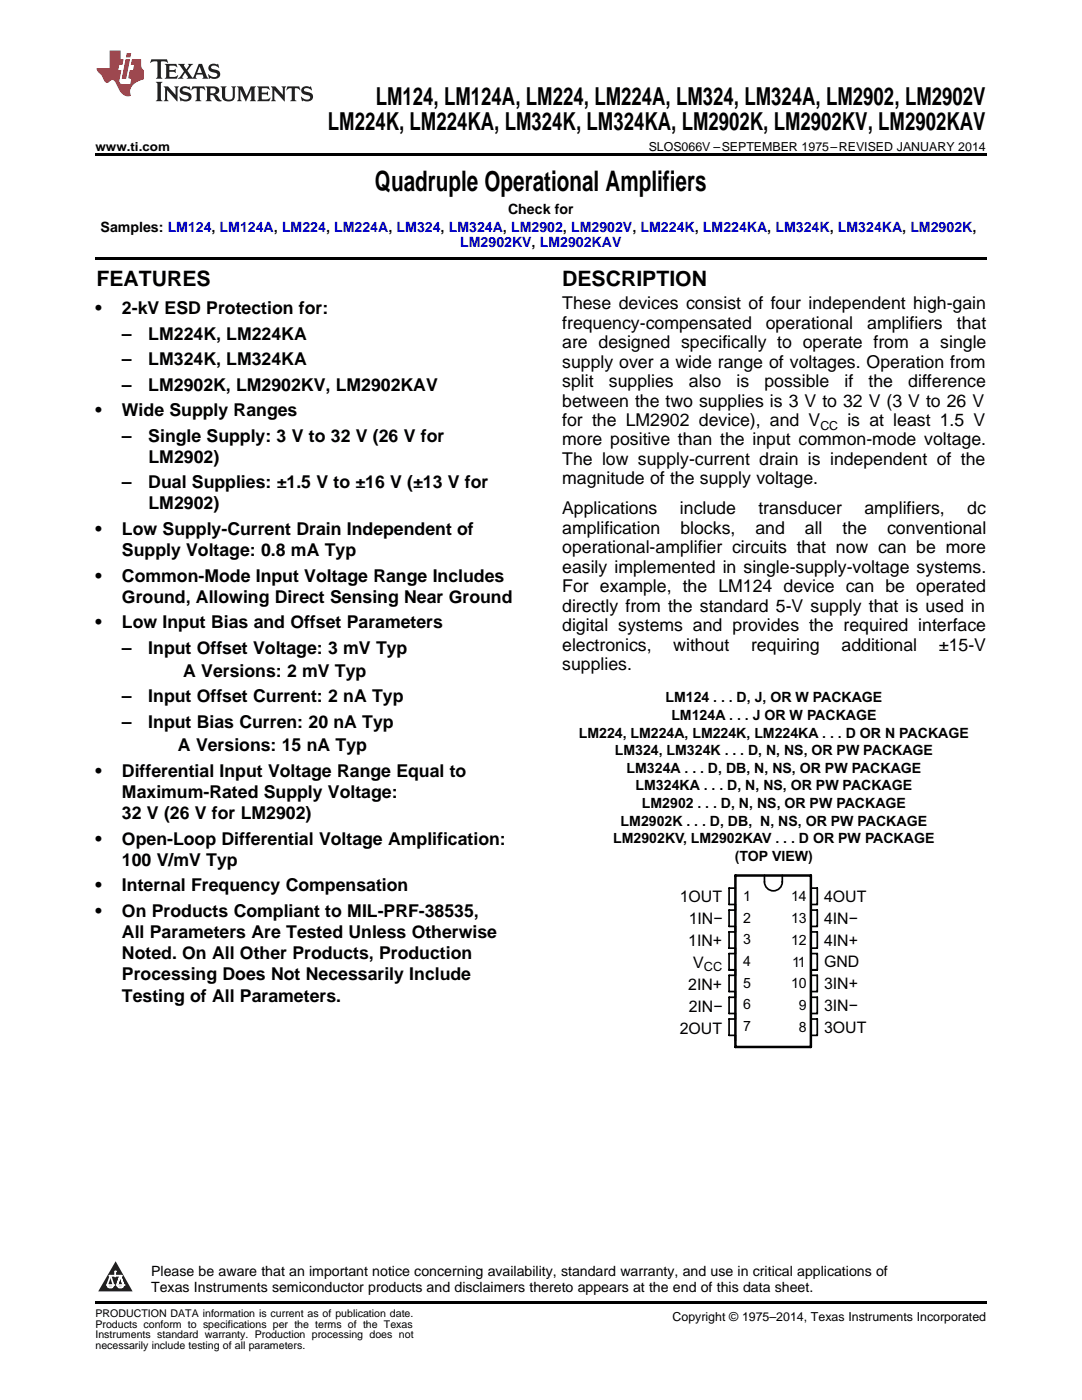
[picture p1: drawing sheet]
<svg xmlns="http://www.w3.org/2000/svg" width="216mm" height="279mm" viewBox="0 0 216 279" stroke-linecap="round" stroke-linejoin="round" font-family="sans-serif">
<defs><g id="words">
<text font-size="5.6" x="74.8" y="38.1">Quadruple Operational Amplifiers</text>
<g font-size="4.9">
<text x="75" y="21">LM124, LM124A, LM224, LM224A, LM324, LM324A, LM2902, LM2902V</text>
<text x="65.4" y="25.9">LM224K, LM224KA, LM324K, LM324KA, LM2902K, LM2902KV, LM2902KAV</text>
</g>
<g font-size="4.2">
<text x="19.2" y="57">FEATURES</text>
<text x="112.2" y="57">DESCRIPTION</text>
</g>
<g font-size="3.5">
<text x="19" y="62.7">•</text>
<text x="24.3" y="62.7">2-kV ESD Protection for:</text>
<text x="112.2" y="61.7">These devices consist of four independent high-gain</text>
<text x="112.2" y="65.6">frequency-compensated</text>
<text x="152.8" y="65.6">operational</text>
<text x="173" y="65.6">amplifiers</text>
<text x="190.9" y="65.6">that</text>
<text x="24.3" y="67.8">–</text>
<text x="29.6" y="67.8">LM224K, LM224KA</text>
<text x="112.2" y="69.5">are designed specifically to operate from a single</text>
<text x="24.3" y="72.9">–</text>
<text x="24.3" y="78">–</text>
<text x="29.6" y="72.9">LM324K, LM324KA</text>
<text x="29.6" y="78">LM2902K, LM2902KV, LM2902KAV</text>
<text x="112.2" y="73.4">supply over a wide range of voltages. Operation from</text>
<text x="112.2" y="77.3">split</text>
<text x="121.5" y="77.3">supplies</text>
<text x="137.5" y="77.3">also</text>
<text x="147" y="77.3">is</text>
<text x="152.5" y="77.3">possible</text>
<text x="168.5" y="77.3">if</text>
<text x="173.3" y="77.3">the</text>
<text x="181.2" y="77.3">difference</text>
<text x="19" y="83">•</text>
<text x="24.3" y="83">Wide Supply Ranges</text>
<text x="112.2" y="81.1">between the two supplies is 3 V to 32 V (3 V to 26 V</text>
<text x="24.3" y="88.1">–</text>
<text x="29.6" y="88.1">Single Supply: 3 V to 32 V (26 V for</text>
<text x="112.2" y="85">for the LM2902 device), and V</text>
<text x="112.2" y="88.9">more positive than the input common-mode voltage.</text>
<text x="169.1" y="85">is at least 1.5 V</text>
<text x="29.6" y="92.4">LM2902)</text>
<text x="112.2" y="92.8">The low supply-current drain is independent of the</text>
<text x="24.3" y="97.4">–</text>
<text x="29.6" y="97.4">Dual Supplies: ±1.5 V to ±16 V (±13 V for</text>
<text x="29.6" y="101.7">LM2902)</text>
<text x="112.2" y="96.7">magnitude of the supply voltage.</text>
<text x="19" y="106.8">•</text>
<text x="24.3" y="106.8">Low Supply-Current Drain Independent of</text>
<text x="112.2" y="102.7">Applications</text>
<text x="112.2" y="106.5">amplification</text>
<text x="135.7" y="102.7">include</text>
<text x="135.8" y="106.5">blocks,</text>
<text x="150.7" y="106.5">and</text>
<text x="151.3" y="102.7">transducer</text>
<text x="160.6" y="106.5">all</text>
<text x="168.1" y="106.5">the</text>
<text x="172.5" y="102.7">amplifiers,</text>
<text x="177" y="106.5">conventional</text>
<text x="193" y="102.7">dc</text>
<text x="24.3" y="111">Supply Voltage: 0.8 mA Typ</text>
<text x="112.2" y="110.4">operational-amplifier circuits that now can be more</text>
<text x="19" y="116.1">•</text>
<text x="24.3" y="116.1">Common-Mode Input Voltage Range Includes</text>
<text x="112.2" y="114.3">easily implemented in single-supply-voltage systems.</text>
<text x="112.2" y="118.2">For example, the LM124 device can be operated</text>
<text x="19" y="125.4">•</text>
<text x="24.3" y="120.3">Ground, Allowing Direct Sensing Near Ground</text>
<text x="24.3" y="125.4">Low Input Bias and Offset Parameters</text>
<text x="112.2" y="122.1">directly from the standard 5-V supply that is used in</text>
<text x="112.2" y="125.9">digital systems and provides the required interface</text>
<text x="24.3" y="130.5">–</text>
<text x="29.6" y="130.5">Input Offset Voltage: 3 mV Typ</text>
<text x="112.2" y="129.8">electronics,</text>
<text x="134.4" y="129.8">without</text>
<text x="149.9" y="129.8">requiring</text>
<text x="167.9" y="129.8">additional</text>
<text x="187.4" y="129.8">±15-V</text>
<text x="112.2" y="133.7">supplies.</text>
<text x="24.3" y="140.2">–</text>
<text x="29.6" y="140.2">Input Offset Current: 2 nA Typ</text>
<text x="24.3" y="145.3">–</text>
<text x="29.6" y="145.3">Input Bias Curren: 20 nA Typ</text>
<text x="19" y="155">•</text>
<text x="24.3" y="155">Differential Input Voltage Range Equal to</text>
<text x="24.3" y="159.2">Maximum-Rated Supply Voltage:</text>
<text x="24.3" y="163.5">32 V (26 V for LM2902)</text>
<text x="19" y="168.6">•</text>
<text x="24.3" y="168.6">Open-Loop Differential Voltage Amplification:</text>
<text x="24.3" y="172.8">100 V/mV Typ</text>
<text x="19" y="177.9">•</text>
<text x="24.3" y="177.9">Internal Frequency Compensation</text>
<text x="19" y="183">•</text>
<text x="24.3" y="183">On Products Compliant to MIL-PRF-38535,</text>
<text x="24.3" y="187.2">All Parameters Are Tested Unless Otherwise</text>
<text x="24.3" y="191.4">Noted. On All Other Products, Production</text>
<text x="24.3" y="195.7">Processing Does Not Necessarily Include</text>
<text x="24.3" y="199.9">Testing of All Parameters.</text>
</g>
<g font-size="3.5" fill="#fff">
<text x="29.6" y="135.1">MM A Versions: 2 mV Typ</text>
<text x="29.6" y="149.9">MMA Versions: 15 nA Typ</text>
</g>
<g font-size="3.2">
<text x="164.4" y="180">4OUT</text>
<text x="135.6" y="180">1OUT</text>
<text x="137.4" y="184.4">1IN−</text>
<text x="164.4" y="184.3">4IN−</text>
<text x="137.3" y="188.8">1IN+</text>
<text x="164.4" y="188.7">4IN+</text>
<text x="137.3" y="197.5">2IN+</text>
<text x="138.3" y="193.2">V</text>
<text x="164.4" y="193.1">GND</text>
<text x="164.4" y="197.4">3IN+</text>
<text x="137.4" y="201.9">2IN−</text>
<text x="164.4" y="201.8">3IN−</text>
<text x="135.6" y="206.3">2OUT</text>
<text x="164.4" y="206.2">3OUT</text>
</g>
<g font-size="2.8">
<text x="20.1" y="46.2">Samples: LM124, LM124A, LM224, LM224A, LM324, LM324A, LM2902, LM2902V, LM224K, LM224KA, LM324K, LM324KA, LM2902K,</text>
<text x="101.4" y="42.7">Check for</text>
<text x="132.8" y="140.2">LM124 . . . D, J, OR W PACKAGE</text>
<text x="134" y="143.7">LM124A . . . J OR W PACKAGE</text>
<text x="115.5" y="147.2">LM224, LM224A, LM224K, LM224KA . . . D OR N PACKAGE</text>
<text x="122.7" y="150.7">LM324, LM324K . . . D, N, NS, OR PW PACKAGE</text>
<text x="125" y="154.2">LM324A . . . D, DB, N, NS, OR PW PACKAGE</text>
<text x="126.8" y="157.7">LM324KA . . . D, N, NS, OR PW PACKAGE</text>
<text x="128.1" y="161.3">LM2902 . . . D, N, NS, OR PW PACKAGE</text>
<text x="123.8" y="164.8">LM2902K . . . D, DB, N, NS, OR PW PACKAGE</text>
<text x="122.4" y="168.3">LM2902KV, LM2902KAV . . . D OR PW PACKAGE</text>
<text x="146.6" y="171.8">(TOP VIEW)</text>
<text x="148.3" y="179.8">1</text>
<text x="157.8" y="179.9">14</text>
<text x="148.3" y="184.1">2</text>
<text x="157.8" y="184.2">13</text>
<text x="148.3" y="188.4">3</text>
<text x="157.8" y="188.6">12</text>
<text x="148.3" y="192.8">4</text>
<text x="148.3" y="197.1">5</text>
<text x="157.8" y="197.2">10</text>
<text x="158" y="192.9">11</text>
<text x="148.3" y="201.5">6</text>
<text x="159.4" y="201.6">9</text>
<text x="148.3" y="205.8">7</text>
<text x="159.4" y="205.9">8</text>
<text x="30.2" y="254.7">Please be aware that an important notice concerning availability, standard warranty, and use in critical applications of</text>
<text x="30.2" y="257.9">Texas Instruments semiconductor products and disclaimers thereto appears at the end of this data sheet.</text>
</g>
<text font-size="2.8" fill="#0000c8" x="91.8" y="49.4">LM2902KV, LM2902KAV</text>
<g font-size="2.5">
<text x="19" y="30.1">www.ti.com</text>
<text x="129.4" y="30.1">SLOS066V –SEPTEMBER 1975–REVISED JANUARY 2014</text>
<text x="163.7" y="85.7">CC</text>
<text x="140.4" y="193.8">CC</text>
<text x="134.2" y="263.6">Copyright © 1975–2014, Texas Instruments Incorporated</text>
</g>
<g font-size="2.1">
<text x="19" y="262.9">PRODUCTION DATA information is current as of publication date.</text>
<text x="19" y="265">Products conform to specifications per the terms of the Texas</text>
<text x="19" y="267.1">Instruments standard warranty. Production processing does not</text>
<text x="19" y="269.2">necessarily include testing of all parameters.</text>
</g>
<text font-size=".4" fill="#fff" x="19" y="56.9">1</text>
</g></defs>
<path d="M19 259.7h177.8v.5h-177.8z" fill="#000"/>
<path d="M23.1 251.7l3.4 6h-6.9z" fill="#231f20"/>
<path d="M21.4 256.5h1.2l-.3 .5h-.3a.55 .55 0 0 1-.6-.5z" fill-rule="evenodd" fill="#fff"/>
<path d="M21.4 256.5h1.2l-.3 .5h-.3a.55 .55 0 0 1-.6-.5z" fill="none" stroke="#231f20" stroke-width=".34"/>
<path d="M21.4 256.5h1.2l-.3 .5h-.5z" fill="none" stroke="#fff" stroke-width=".34"/>
<path d="M23 254.7h.1" fill="none" stroke="#fff" stroke-width=".34"/>
<path d="M23 253.7v1z" fill="#fff"/>
<path d="M23 253.7v1z" fill="none" stroke="#fff" stroke-width=".34"/>
<circle cx="23" cy="253.7" r=".17" fill="#fff"/>
<path d="M21.9 254.6h.1" fill="none" stroke="#fff" stroke-width=".34"/>
<path d="M21.9 254.6h2.3z" fill="#fff"/>
<path d="M21.9 254.6h2.3z" fill="none" stroke="#fff" stroke-width=".34"/>
<circle cx="24.2" cy="254.6" r=".17" fill="#fff"/>
<path d="M23.3 256.5h.1" fill="none" stroke="#fff" stroke-width=".34"/>
<path d="M24 254.6l-.7 1.9z" fill="#fff"/>
<path d="M24 254.6l-.7 1.9z" fill="none" stroke="#fff" stroke-width=".34"/>
<path d="M24 254.6l.7 1.9z" fill="#fff"/>
<path d="M24 254.6l.7 1.9z" fill="none" stroke="#fff" stroke-width=".34"/>
<path d="M24.6 256.5h.1" fill="none" stroke="#fff" stroke-width=".34"/>
<circle cx="21.4" cy="256.5" r=".17" fill="#fff"/>
<path d="M22.1 254.6l-.7 1.9z" fill="#fff"/>
<path d="M22.1 254.6l-.7 1.9z" fill="none" stroke="#fff" stroke-width=".34"/>
<path d="M22.1 254.6l.5 1.9z" fill="#fff"/>
<path d="M22.1 254.6l.5 1.9z" fill="none" stroke="#fff" stroke-width=".34"/>
<circle cx="22.6" cy="256.5" r=".17" fill="#fff"/>
<path d="M23.4 256.5h1.3a.65 .65 0 0 1-.7 .5 .65 .65 0 0 1-.6-.5z" fill-rule="evenodd" fill="#fff"/>
<path d="M23.4 256.5h1.3a.65 .65 0 0 1-.7 .5 .65 .65 0 0 1-.6-.5z" fill="none" stroke="#231f20" stroke-width=".34"/>
<path d="M23.4 256.5h1.3l-.4 .5h-.6z" fill="none" stroke="#fff" stroke-width=".34"/>
<path d="M23.3 256.5h.1" fill="none" stroke="#fff" stroke-width=".34"/>
<circle cx="24.7" cy="256.5" r=".17" fill="#fff"/>
<path d="M146.7 177.2h-1.2v3.3h1.2v1.1h-1.2v3.3h1.2v1.1h-1.2v3.2h1.2v1.1h-1.2v3.2M152.5 174.7a2.59 2.59 0 0 0 .9 2.8 1.78 1.78 0 0 0 2.7-1.5v-1.3M161.8 177.2h1.3v3.3h-1.3v1.1h1.3v3.3h-1.3v1.1h1.3v3.2h-1.3v1.1h1.3v3.2M145.5 193.5h1.2zM146.7 194.6h-1.2v3.3h1.2v1.1h-1.2v3.3h1.2v1.1h-1.2v3.2h1.2v1.1M146.7 193.5v1.1M161.8 193.5h1.3zM161.8 194.6h1.3v3.3h-1.3v1.1h1.3v3.3h-1.3v1.1h1.3v3.2h-1.3v1.1M161.8 193.5v1.1" fill="none" stroke="#000" stroke-width=".34"/>
<path d="M146.7 174.7h15.1v34.2h-15.1z" fill="none" stroke="#000" stroke-width=".5"/>
<path d="M19 30.6h177.8v.5h-177.8zM19 51.4h177.8v.5h-177.8z" fill="#000"/>
<path d="M30.2 11.8l-.2 .8a1.31 1.31 0 0 1 1.4-.3v2.9l-.3 .5h1.3l-.3-.5v-2.7l.3-.3a1.09 1.09 0 0 1 1.1 .4l-.2-.8zM32.9 12.8l.3 .4v2l-.3 .5h2.4l.2-.7a1.48 1.48 0 0 1-1.7 .3v-1l1 .1 .2 .2v-.9l-.2 .3h-1v-.7l.2-.2a1.73 1.73 0 0 1 1.4 .3l-.2-.6zM35.5 12.8l1.2 1.4-.7 1-.5 .5h1.1l-.2-.3 .5-.9 .6 .9-.2 .3h2l-.3-.3 .2-.5h1.2l.2 .5-.2 .3h1.2l-.3-.4-1-2.5h-.6l-1.3 2.7-1-1.4 1.1-1.3h-1l.2 .2-.5 .9-.5-.9 .2-.2zM39.8 13.3l.5 1.3h-1zM41.9 12.9a.83 .83 0 0 0-.3 1 .83 .83 0 0 0 .8 .5l.8 .2 .2 .3a1 1 0 0 1-1 .5 1 1 0 0 1-.8-.6l.1 .9 .2-.1a1.65 1.65 0 0 0 2-.5 .89 .89 0 0 0-.8-1.2l-.8-.2-.2-.3a.91 .91 0 0 1 1.6 .2l-.2-.8h-.4a1.34 1.34 0 0 0-1.2 .1zM31.1 16.3l.3 .5v2.9l-.3 .5h1.3l-.3-.5v-2.9l.3-.5zM32.7 17.2l.2 .5v2l-.2 .5h.9l-.3-.5 .1-1.7 2 2.2v-2.5l.3-.5h-.9l.2 .3v1.4l-1.5-1.7zM36.2 17.4a.83 .83 0 0 0-.3 .9 .83 .83 0 0 0 .8 .6l.8 .2 .2 .3a1 1 0 0 1-1 .5 1 1 0 0 1-.8-.6l.1 .9 .2-.1a1.66 1.66 0 0 0 2-.5 .89 .89 0 0 0-.9-1.2l-.7-.2-.2-.3a.91 .91 0 0 1 1.6 .2l-.2-.9-.4 .1a1.36 1.36 0 0 0-1.2 .1zM38.4 17.2l-.2 .9a.61 .61 0 0 1 1.1-.3v1.9l-.4 .5h1.3l-.3-.5v-1.9l.2-.2a.81 .81 0 0 1 .8 .5l-.1-.9zM41 17.2l.3 .5v2l-.3 .5h1.3l-.3-.3v-.9a.72 .72 0 0 1 .9 .6 .85 .85 0 0 0 1.4 .5l-.5-.3-.5-.7-.3-.3a.78 .78 0 0 0 .7-.7 .78 .78 0 0 0-.7-.8zM42 17.7l.2-.1a.6 .6 0 0 1 .7 .1 .6 .6 0 0 1 .1 .7l-.2 .2h-.8zM44 17.2l.3 .3a3.4 3.4 0 0 0 .3 2.4 1.57 1.57 0 0 0 2.2-.3l.1-2.1 .2-.3h-1l.3 .5v1.5a.76 .76 0 0 1-.7 .7 .76 .76 0 0 1-.8-.7v-1.5l.3-.5zM47.3 17.2l.3 .5v2l-.3 .5h.9l-.2-.5v-1.8l1 2.3 1.1-2.3v1.8l-.2 .5h1.2l-.3-.5v-2l.3-.5h-1.1l-.8 2-.8-2zM51.3 17.2l.3 .5v2l-.3 .5h2.4l.2-.7a1.49 1.49 0 0 1-1.6 .3l-.1-1h1l.3 .3v-.9l-.3 .3h-1v-.7l.3-.2a1.73 1.73 0 0 1 1.4 .3l-.3-.7zM54.1 17.2l.3 .5v2l-.3 .5h1l-.4-.5 .1-1.7 2 2.2v-2.5l.3-.5h-.9l.2 .3v1.4l-1.5-1.7zM57.4 17.2l-.2 .9a.8 .8 0 0 1 1-.5v2.1l-.3 .5h1.3l-.4-.5v-1.9l.2-.2a.81 .81 0 0 1 .9 .5l-.2-.9zM60.4 17.4a.83 .83 0 0 0-.3 .9 .83 .83 0 0 0 .8 .6l.8 .2 .2 .3a1 1 0 0 1-1 .5 1 1 0 0 1-.8-.6l.2 .9 .1-.1a1.66 1.66 0 0 0 2-.5 .89 .89 0 0 0-.8-1.2l-.8-.2-.2-.3a.91 .91 0 0 1 1.6 .2l-.2-.9-.3 .1a1.35 1.35 0 0 0-1.3 .1z" fill="#231f20"/>
<path d="M21.9 10.1v3.5h-2.6a2.13 2.13 0 0 0 .9 1.4l.4 .6a.94 .94 0 0 0 1.1 .9 .75 .75 0 0 1 .6-.5 .75 .75 0 0 1 .7 .4l.5 1a2.1 2.1 0 0 0 2.6 1.7 2.2 2.2 0 0 1 1.7-3l.9-.3v-1.8a1.16 1.16 0 0 1-.5-1v-1.2h-1.9l-.2 1.2h.7l-.3 1h-.6l-.3 1.3v.3l.6 .1-.2 1.1h-.9a.93 .93 0 0 1-1.3-.8l.4-2h-.6l.2-1h.6l.3-1.2h-.6v-1.7zM25.1 11.8l-.8 3.9h.9l.7-3.9zM25.3 10.6l-.2 .9h.9l.2-.9z" fill="#ee1d23"/>
<use href="#words"/>
</svg>
